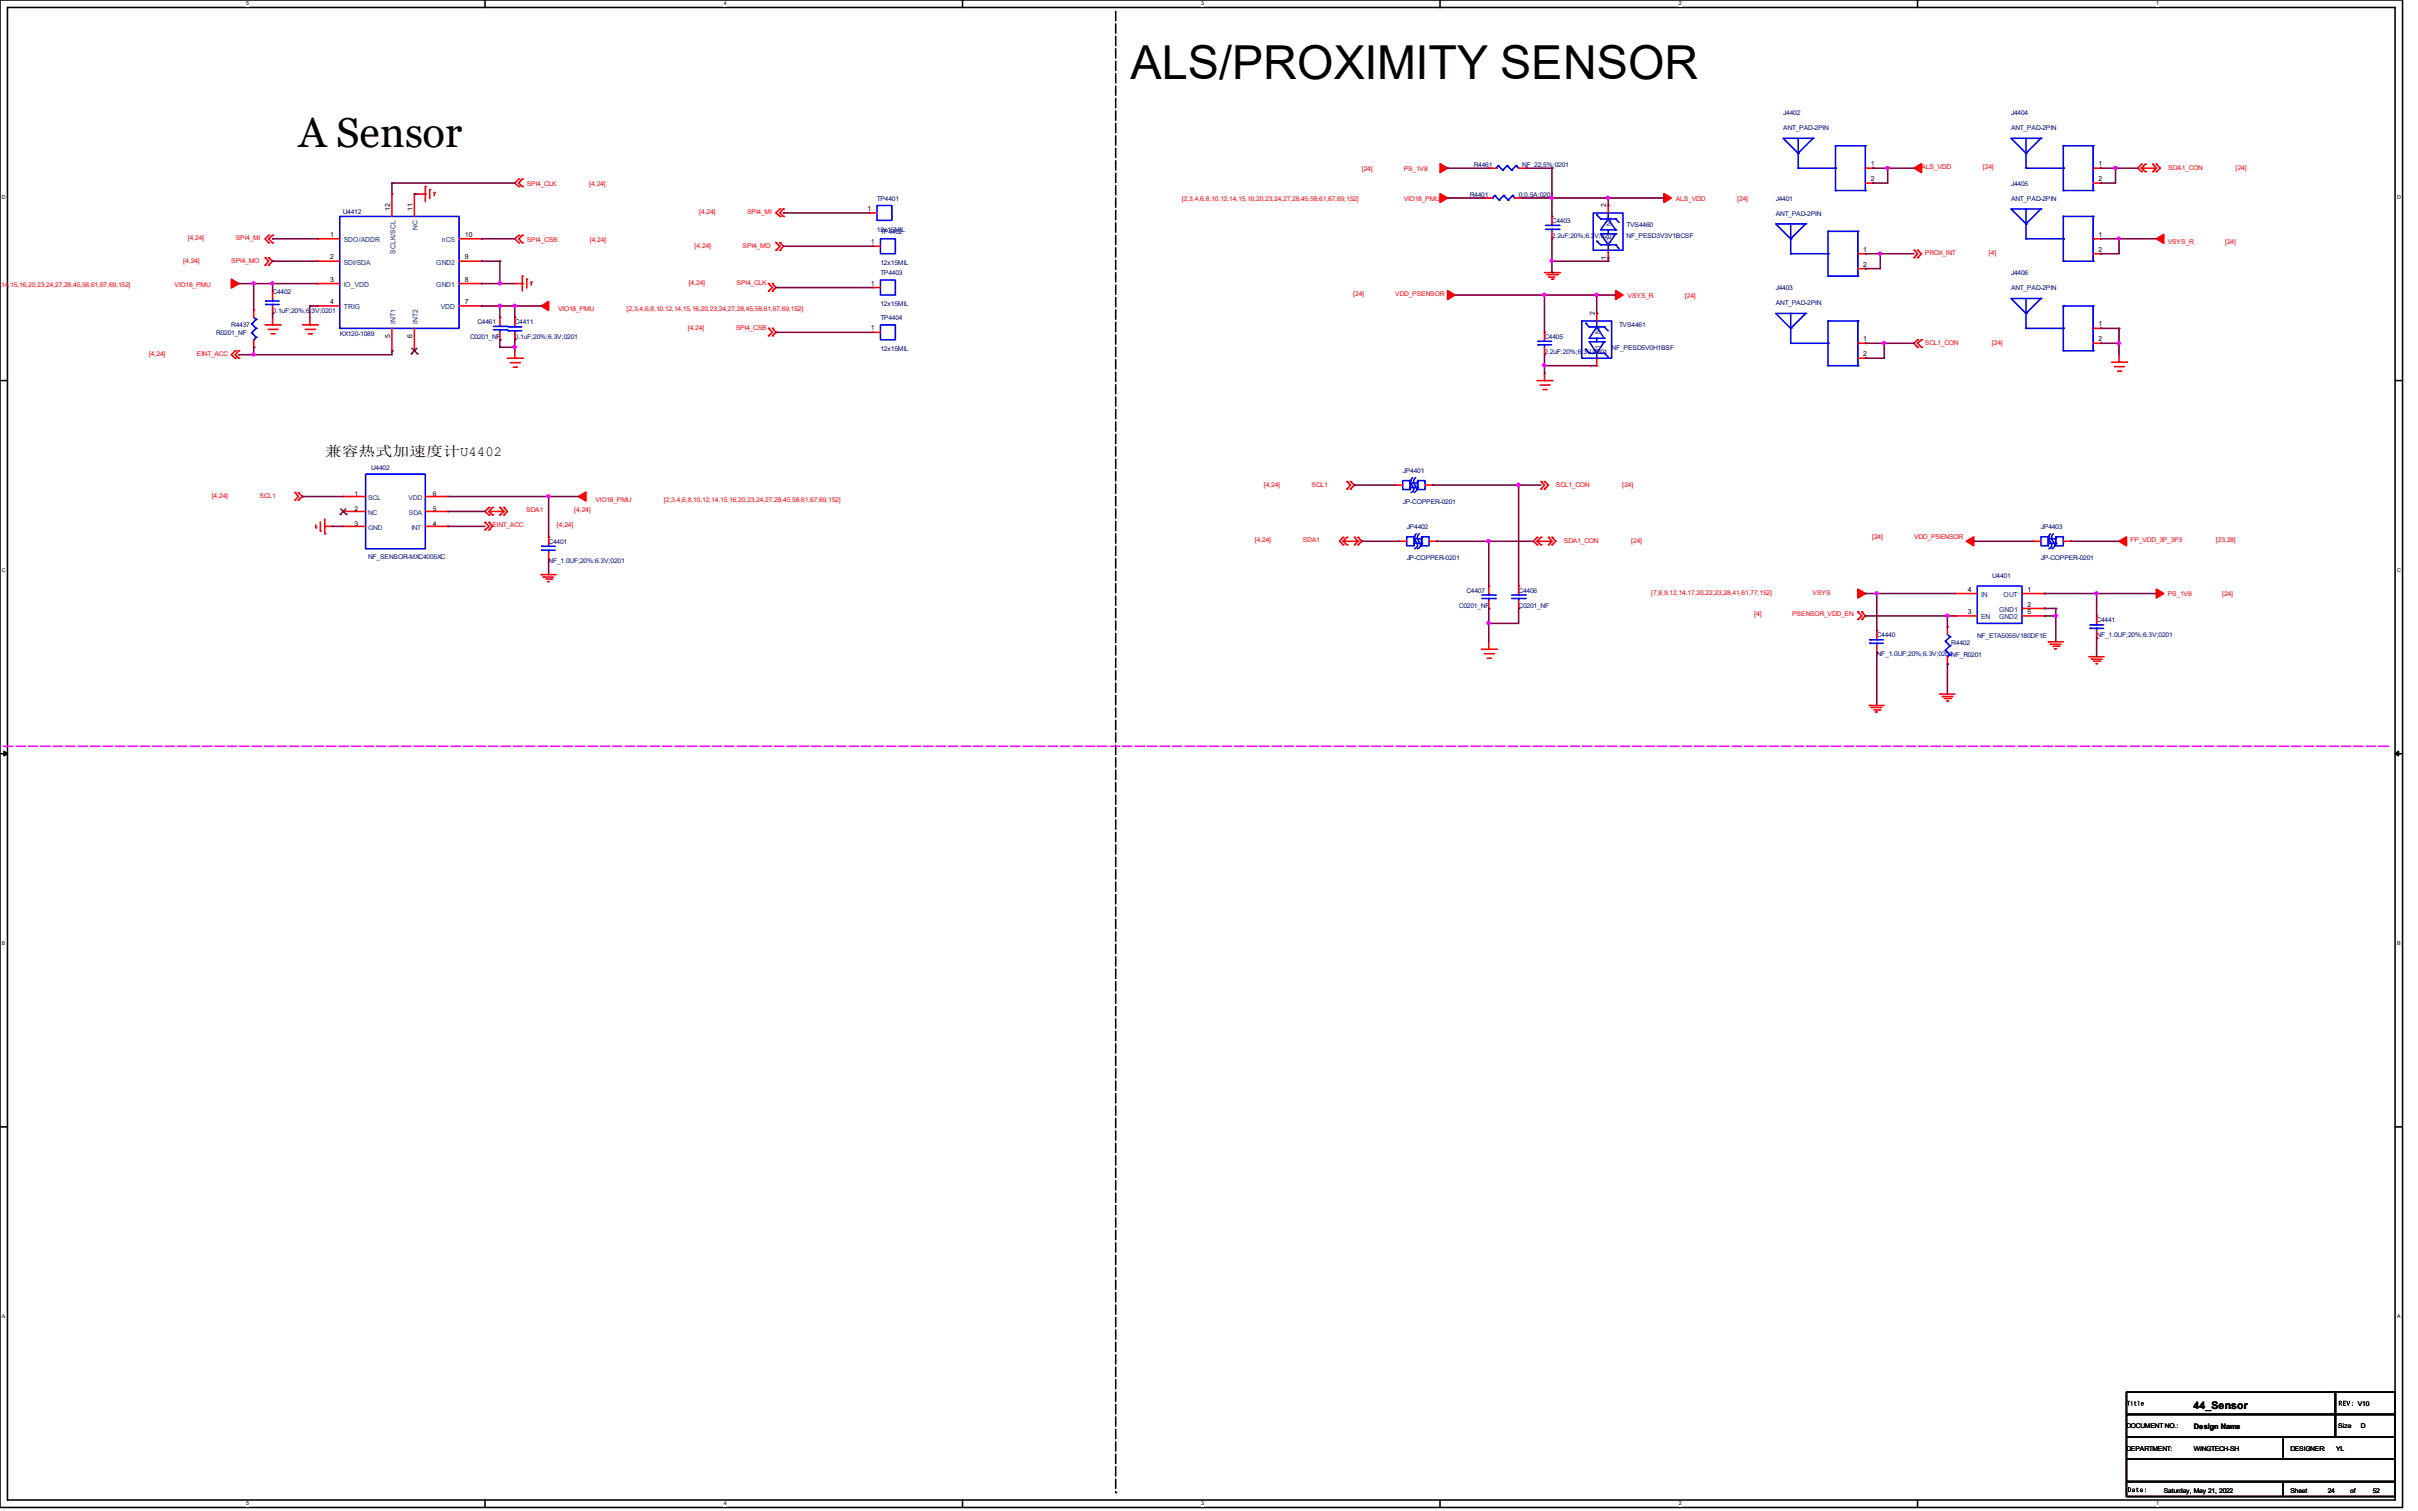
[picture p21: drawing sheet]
<svg xmlns="http://www.w3.org/2000/svg" width="206mm" height="129mm" viewBox="0 0 206 129" stroke-linecap="round" stroke-linejoin="round" font-family="sans-serif">
<defs><g id="words">
<text font-size="4" x="96.2" y="6.7">ALS/PROXIMITY SENSOR</text>
<text font-size="3.6" x="25.4" y="12.5">A Sensor</text>
<text font-size="1.2" x="27.6" y="38.8">兼容热式加速度计U4402</text>
<text font-size=".9" x="186.7" y="119.9">44_Sensor</text>
<g font-size=".6" fill="#000080">
<text x="151.8" y="9.8">J4402</text>
<text x="151.8" y="11.1">ANT_PAD-2PIN</text>
<text x="171.1" y="9.8">J4404</text>
<text x="171.1" y="11.1">ANT_PAD-2PIN</text>
<text x="74.6" y="17.1">TP4401</text>
<text x="125.1" y="16.8">R4401</text>
<text x="125.4" y="14.2">R4461</text>
<text x="129.3" y="16.8">0;0.5A;0201</text>
<text x="129.6" y="14.2">NF_22;5%;0201</text>
<text x="151.1" y="17.1">J4401</text>
<text x="171.1" y="15.8">J4405</text>
<text x="171.1" y="17.1">ANT_PAD-2PIN</text>
<text x="29.2" y="18.2">U4412</text>
<text x="74.6" y="19.7">12x15MIL</text>
<text x="74.9" y="23.4">TP4403</text>
<text x="74.9" y="19.9">TP4402</text>
<text x="74.9" y="22.5">12x15MIL</text>
<text x="132.1" y="19">C4403</text>
<text x="132.1" y="20.2">2.2uF;20%;6.3V;0201</text>
<text x="138.4" y="19.3">TVS4460</text>
<text x="138.4" y="20.2">NF_PESD3V3V1BCSF</text>
<text x="151.1" y="18.3">ANT_PAD-2PIN</text>
<text x="171.1" y="23.4">J4406</text>
<text x="18.4" y="28.5">R0201_NF</text>
<text x="19.7" y="27.9">R4437</text>
<text x="23.2" y="25">C4402</text>
<text x="23.2" y="26.6">0.1uF;20%;6.3V;0201</text>
<text x="28.9" y="28.6">KX120-1089</text>
<text x="40" y="28.8">C0201_NF</text>
<text x="40.6" y="27.6">C4461</text>
<text x="43.8" y="27.6">C4411</text>
<text x="43.8" y="28.8">0.1uF;20%;6.3V;0201</text>
<text x="74.9" y="26.1">12x15MIL</text>
<text x="74.9" y="27.2">TP4404</text>
<text x="74.9" y="29.9">12x15MIL</text>
<text x="131.4" y="28.8">C4405</text>
<text x="137.2" y="29.8">NF_PESD5V0H1BSF</text>
<text x="137.8" y="27.9">TVS4461</text>
<text x="151.1" y="24.7">J4403</text>
<text x="151.1" y="26">ANT_PAD-2PIN</text>
<text x="171.1" y="24.7">ANT_PAD-2PIN</text>
<text x="131.4" y="30.1">2.2uF;20%;6.3V;0201</text>
<text x="31.6" y="40">U4402</text>
<text x="119.4" y="40.3">JP4401</text>
<text x="31.3" y="47.6">NF_SENSOR-MXC4005XC</text>
<text x="46.7" y="46.3">C4401</text>
<text x="46.7" y="47.9">NF_1.0UF;20%;6.3V;0201</text>
<text x="119.4" y="42.9">JP-COPPER-0201</text>
<text x="119.7" y="45">JP4402</text>
<text x="119.7" y="47.6">JP-COPPER-0201</text>
<text x="173.7" y="45">JP4403</text>
<text x="173.7" y="47.6">JP-COPPER-0201</text>
<text x="124.2" y="51.7">C0201_NF</text>
<text x="124.8" y="50.4">C4407</text>
<text x="129.2" y="50.4">C4406</text>
<text x="129.2" y="51.7">C0201_NF</text>
<text x="169.5" y="49.2">U4401</text>
<text x="178.4" y="53">C4441</text>
<text x="159.7" y="54.2">C4440</text>
<text x="159.7" y="55.8">NF_1.0UF;20%;6.3V;0201NF_R0201</text>
<text x="166.1" y="54.9">R4402</text>
<text x="168.3" y="54.3">NF_ETA5055V180DF1E</text>
<text x="178.4" y="54.2">NF_1.0UF;20%;6.3V;0201</text>
</g>
<g font-size=".6">
<text x="33.2" y="17.9" transform="rotate(-90 33.2 17.9)">12</text>
<text x="35.1" y="17.9" transform="rotate(-90 35.1 17.9)">11</text>
<text x="73.8" y="17.9">1</text>
<text x="136.7" y="17.6" transform="rotate(-90 136.7 17.6)">2</text>
<text x="159.2" y="14.1">1</text>
<text x="159.2" y="15.4">2</text>
<text x="178.6" y="14.1">1</text>
<text x="178.6" y="15.4">2</text>
<text x="28.1" y="20.2">1</text>
<text x="28.1" y="22.1">2</text>
<text x="28.1" y="24">3</text>
<text x="39.5" y="20.2">10</text>
<text x="39.5" y="24">8</text>
<text x="39.5" y="22.1">9</text>
<text x="74.1" y="20.8">1</text>
<text x="136.7" y="22.1" transform="rotate(-90 136.7 22.1)">1</text>
<text x="158.6" y="21.4">1</text>
<text x="158.6" y="22.7">2</text>
<text x="178.6" y="20.2">1</text>
<text x="178.6" y="21.4">2</text>
<text x="28.1" y="25.9">4</text>
<text x="33.2" y="28.7" transform="rotate(-90 33.2 28.7)">5</text>
<text x="35.1" y="28.7" transform="rotate(-90 35.1 28.7)">6</text>
<text x="39.5" y="25.9">7</text>
<text x="74.1" y="24.3">1</text>
<text x="74.1" y="28.1">1</text>
<text x="135.7" y="26.8" transform="rotate(-90 135.7 26.8)">2</text>
<text x="158.6" y="29">1</text>
<text x="178.6" y="27.8">1</text>
<text x="178.6" y="29">2</text>
<text x="135.7" y="31.3" transform="rotate(-90 135.7 31.3)">1</text>
<text x="158.6" y="30.3">2</text>
<text x="30.2" y="42.2">1</text>
<text x="30.2" y="43.5">2</text>
<text x="30.2" y="44.7">3</text>
<text x="36.8" y="44.7">4</text>
<text x="36.8" y="43.5">5</text>
<text x="36.8" y="42.2">6</text>
<text x="167.5" y="52.2">3</text>
<text x="167.5" y="50.3">4</text>
<text x="172.6" y="50.3">1</text>
<text x="172.6" y="51.6">2</text>
<text x="172.6" y="52.2">5</text>
<text x="200.7" y="119.6">V10</text>
<text x="181" y="121.5">DOCUMENT NO.:</text>
<text x="181" y="123.5">DEPARTMENT:</text>
<text x="186.7" y="121.6">Design Name</text>
<text x="186.7" y="123.4">WINGTECH-SH</text>
<text x="194.9" y="123.5">DESIGNER:</text>
<text x="198.8" y="123.4">YL</text>
<text x="199" y="121.5">Size</text>
<text x="200.9" y="121.5">D</text>
<text x="184.1" y="127">Saturday, May 21, 2022</text>
<text x="194.9" y="127.1">Sheet</text>
<text x="198.1" y="127.1">24</text>
<text x="200" y="127">of</text>
<text x="201.9" y="127.1">52</text>
</g>
<g font-size=".6" fill="#f00">
<text x="44.8" y="15.8">SPI4_CLK</text>
<text x="50.1" y="15.8">[4,24]</text>
<text x="100.6" y="17.1">[2,3,4,6,8,10,12,14,15,16,20,23,24,27,28,45,58,61,67,69,152]</text>
<text x="115.9" y="14.5">[24]</text>
<text x="119.5" y="17.1">VIO18_PMU</text>
<text x="119.5" y="14.5">PS_1V8</text>
<text x="142.6" y="17.1">ALS_VDD</text>
<text x="147.8" y="17.1">[24]</text>
<text x="163.5" y="14.4">ALS_VDD</text>
<text x="168.8" y="14.4">[24]</text>
<text x="184.5" y="14.5">SDA1_CON</text>
<text x="190.3" y="14.5">[24]</text>
<text x="15.6" y="22.4">[4,24]</text>
<text x="16" y="20.4">[4,24]</text>
<text x="19.7" y="22.4">SPI4_MO</text>
<text x="20.1" y="20.4">SPI4_MI</text>
<text x="44.8" y="20.6">SPI4_CSB</text>
<text x="50.2" y="20.6">[4,24]</text>
<text x="59.1" y="21.1">[4,24]</text>
<text x="59.5" y="18.2">[4,24]</text>
<text x="63.2" y="21.1">SPI4_MO</text>
<text x="63.6" y="18.2">SPI4_MI</text>
<text x="163.8" y="21.7">PROX_INT</text>
<text x="169.3" y="21.7">[4]</text>
<text x="184.5" y="20.7">VSYS_R</text>
<text x="189.4" y="20.7">[24]</text>
<text x="-.8" y="24.4">,12,14,15,16,20,23,24,27,28,45,58,61,67,69,152]</text>
<text x="14.9" y="24.4">VIO18_PMU</text>
<text x="47.5" y="26.5">VIO18_PMU</text>
<text x="53.3" y="26.5">[2,3,4,6,8,10,12,14,15,16,20,23,24,27,28,45,58,61,67,69,152]</text>
<text x="58.5" y="28.1">[4,24]</text>
<text x="58.6" y="24.3">[4,24]</text>
<text x="62.6" y="28.1">SPI4_CSB</text>
<text x="62.7" y="24.3">SPI4_CLK</text>
<text x="115.2" y="25.2">[24]</text>
<text x="118.7" y="25.2">VDD_PSENSOR</text>
<text x="138.5" y="25.3">VSYS_R</text>
<text x="143.4" y="25.3">[24]</text>
<text x="163.8" y="29.3">SCL1_CON</text>
<text x="169.5" y="29.3">[24]</text>
<text x="12.7" y="30.3">[4,24]</text>
<text x="16.8" y="30.3">EINT_ACC</text>
<text x="107.5" y="41.4">[4,24]</text>
<text x="111.6" y="41.4">SCL1</text>
<text x="132.4" y="41.4">SCL1_CON</text>
<text x="138.1" y="41.4">[24]</text>
<text x="18" y="42.3">[4,24]</text>
<text x="22.1" y="42.3">SCL1</text>
<text x="41.9" y="44.9">EINT_ACC</text>
<text x="44.8" y="43.6">SDA1</text>
<text x="47.4" y="44.9">[4,24]</text>
<text x="48.9" y="43.6">[4,24]</text>
<text x="50.7" y="42.7">VIO18_PMU</text>
<text x="56.5" y="42.7">[2,3,4,6,8,10,12,14,15,16,20,23,24,27,28,45,58,61,67,69,152]</text>
<text x="106.8" y="46.1">[4,24]</text>
<text x="110.9" y="46.1">SDA1</text>
<text x="133.1" y="46.2">SDA1_CON</text>
<text x="138.8" y="46.2">[24]</text>
<text x="159.3" y="45.8">[24]</text>
<text x="162.9" y="45.8">VDD_PSENSOR</text>
<text x="181.3" y="46.1">FP_VDD_3P_3P3</text>
<text x="188.6" y="46.1">[23,28]</text>
<text x="140.5" y="50.6">[7,8,9,12,14,17,20,22,23,28,41,61,77,152]</text>
<text x="149.3" y="52.5">[4]</text>
<text x="152.5" y="52.5">PSENSOR_VDD_EN</text>
<text x="154.3" y="50.6">VSYS</text>
<text x="184.5" y="50.7">PS_1V8</text>
<text x="189.1" y="50.7">[24]</text>
</g>
<g font-size=".6" fill="#004080">
<text x="29.3" y="20.6">SDO/ADDR</text>
<text x="29.3" y="22.5">SDI/SDA</text>
<text x="33.7" y="21.6" transform="rotate(-90 33.7 21.6)">SCLK/SCL</text>
<text x="35.5" y="19.6" transform="rotate(-90 35.5 19.6)">NC</text>
<text x="37.1" y="22.5">GND2</text>
<text x="37.6" y="20.6">nCS</text>
<text x="137.2" y="21" transform="rotate(-90 137.2 21)">N1</text>
<text x="137.2" y="19.2" transform="rotate(-90 137.2 19.2)">N2</text>
<text x="29.3" y="24.4">IO_VDD</text>
<text x="29.3" y="26.3">TRIG</text>
<text x="33.7" y="27.6" transform="rotate(-90 33.7 27.6)">INT1</text>
<text x="35.6" y="27.6" transform="rotate(-90 35.6 27.6)">INT2</text>
<text x="37.1" y="24.4">GND1</text>
<text x="37.5" y="26.3">VDD</text>
<text x="136.2" y="28.4" transform="rotate(-90 136.2 28.4)">N2</text>
<text x="136.2" y="30.1" transform="rotate(-90 136.2 30.1)">N1</text>
<text x="31.3" y="42.5">SCL</text>
<text x="31.3" y="43.8">NC</text>
<text x="31.3" y="45.1">GND</text>
<text x="34.8" y="42.5">VDD</text>
<text x="34.8" y="43.8">SDA</text>
<text x="35" y="45.1">INT</text>
<text x="168.6" y="52.7">EN</text>
<text x="168.6" y="50.8">IN</text>
<text x="170.1" y="52.1">GND1</text>
<text x="170.1" y="52.7">GND2</text>
<text x="170.5" y="50.8">OUT</text>
</g>
<g font-size=".5">
<text x="21" y=".5">5</text>
<text x="61.6" y=".5">4</text>
<text x="102.2" y=".5">3</text>
<text x="142.9" y=".5">2</text>
<text x="183.5" y=".5">1</text>
<text x=".2" y="16.9">D</text>
<text x="204" y="16.9">D</text>
<text x=".2" y="48.6">C</text>
<text x="204" y="48.6">C</text>
<text x=".2" y="80.4">B</text>
<text x="204" y="80.4">B</text>
<text x=".2" y="112.1">A</text>
<text x="204" y="112.1">A</text>
<text x="21" y="128.1">5</text>
<text x="61.6" y="128.1">4</text>
<text x="102.2" y="128.1">3</text>
<text x="142.9" y="128.1">2</text>
<text x="183.5" y="128.1">1</text>
</g>
</g></defs>
<path d="M0 0h204.5v128.3h-204.5zM.6 .6h203.2v127h-203.2z" fill="none" stroke="#000" stroke-width=".13"/>
<g fill="#fff">
<path d="M21 .1h.2v.5h-.2z"/>
<path d="M21 127.7h.2v.5h-.2z"/>
</g>
<path d="M41.3 0v.6M41.3 127.6v.7" fill="none" stroke="#000" stroke-width=".13"/>
<g fill="#fff">
<path d="M61.6 .1h.2v.5h-.2z"/>
<path d="M61.6 127.7h.2v.5h-.2z"/>
</g>
<path d="M81.9 0v.6M81.9 127.6v.7" fill="none" stroke="#000" stroke-width=".13"/>
<g fill="#fff">
<path d="M102.2 .1h.2v.5h-.2z"/>
<path d="M102.2 127.7h.2v.5h-.2z"/>
</g>
<path d="M122.6 0v.6M122.6 127.6v.7" fill="none" stroke="#000" stroke-width=".13"/>
<g fill="#fff">
<path d="M142.9 .1h.2v.5h-.2z"/>
<path d="M142.9 127.7h.2v.5h-.2z"/>
</g>
<path d="M163.2 0v.6M163.2 127.6v.7" fill="none" stroke="#000" stroke-width=".13"/>
<g fill="#fff">
<path d="M183.5 .1h.2v.5h-.2z"/>
<path d="M183.5 127.7h.2v.5h-.2z"/>
<path d="M.2 16.5h.3v.5h-.3z"/>
<path d="M204 16.5h.3v.5h-.3z"/>
<path d="M.2 48.3h.3v.5h-.3z"/>
<path d="M204 48.3h.3v.5h-.3z"/>
</g>
<path d="M0 32.4h.6M203.8 32.4h.7" fill="none" stroke="#000" stroke-width=".13"/>
<g fill="#fff">
<path d="M.2 80h.2v.5h-.2z"/>
<path d="M204 80h.3v.5h-.3z"/>
</g>
<path d="M0 64.1h.6M203.8 64.1h.7" fill="none" stroke="#000" stroke-width=".13"/>
<path d="M.3 63.9l.3 .2-.3 .2zM203.8 64.1l.3-.2v.4z" fill="#000" stroke="#000" stroke-width=".13"/>
<g fill="#fff">
<path d="M.2 111.8h.3v.5h-.3z"/>
<path d="M204 111.8h.3v.5h-.3z"/>
</g>
<path d="M0 95.9h.6M203.8 95.9h.7M181 118.4h17.8v2h-17.8zM198.8 118.4h5v2h-5zM181 126.1h13.3v1.2h-13.3zM181 124.2h22.8v1.9h-22.8zM181 122.3h22.8v1.9h-22.8zM181 120.4h17.8v1.9h-17.8zM194.3 126.1h9.5v1.2h-9.5zM194.3 122.3h9.5v1.9h-9.5zM198.8 120.4h5v1.9h-5z" fill="none" stroke="#000" stroke-width=".13"/>
<path d="M95 1v126M95 127h.1" fill="none" stroke="#000" stroke-width=".13" stroke-dasharray=".8 .3"/>
<path d="M.3 63.5h202.9M203.2 63.5h.1" fill="none" stroke="#f0f" stroke-width=".13" stroke-dasharray=".8 .3"/>
<g fill="none" stroke="#f00" stroke-width=".13">
<path d="M33.4 16.5h.1M33.4 16.5v1.9M35.3 16.5h.1M35.3 16.5v1.9M35.6 16.5h.6M36.2 16.5h.1M36.2 15.9h.1M36.2 15.9v1.2M36.6 16.1h.1M36.6 16.1v.8M37 16.4h.1M37 16.4v.2"/>
<path d="M44.2 15.2l-.4 .4 .4 .3M44.2 15.2h.1M44.2 15.9h.1M44.4 15.9h.1M44.4 15.2h.1M44.5 15.2l-.3 .4 .3 .3M66.4 17.8l-.4 .3 .4 .3M66.4 18.4h.1M66.4 17.8h.1M66.7 18.4h.1M66.7 17.8h.1M66.7 17.8l-.3 .3 .3 .3"/>
<path d="M74 18.1h.1M74 18.1h.6M126.4 16.8h.6M126.4 16.8h.1M126.7 14.3h.6M126.7 14.3h.1M128.9 16.8h.6M129.2 14.3h.7M129.5 16.8h.1M129.9 14.3h.1M132.1 18.4h.1M132.1 18.4v.7"/>
<path d="M132.1 19.7v.6M136.9 17.5h.1M136.9 17.5v.6M158.7 14.3h.7M158.7 15.6h.7M159.4 14.3h.1M159.4 15.6h.1M178.1 14.3h.7M178.1 15.6h.7M178.8 14.3h.1M178.8 15.6h.1M182.2 14.6h.1"/>
<path d="M182.2 14h.1M182.2 14.3h.1M182.2 14.3l.4 .3M182.2 14l-.3 .3 .3 .3M182.2 14.3h1.3M182.6 14l-.4 .3M182.6 14h.1M182.6 14.6h.1M183.2 14h.1M183.2 14.6h.1M183.2 14l.3 .3M183.5 14l.4 .3-.4 .3"/>
<path d="M183.5 14h.1M183.5 14.6h.1M183.5 14.3l-.3 .3M20 29.8h.1M20 30.5h.1M20 29.8l-.3 .4 .3 .3M20.3 29.8l-.3 .4 .3 .3M20.3 29.8h.1M20.3 30.5h.1M21.6 26.4h.1M21.6 29.5h.1M21.6 26.4v.6"/>
<path d="M21.6 28.9v.6M22.6 21.9h.1M22.6 22.6h.1M22.6 27.6h1.2M22.6 21.9l.3 .3-.3 .4M22.8 28h.8M22.9 20l-.3 .3 .3 .4M22.9 21.9l.3 .3-.3 .4M22.9 20.7h.1M22.9 20h.1M22.9 22.6h.1M22.9 21.9h.1"/>
<path d="M23.1 28.4h.2M23.2 27.6h.1M23.2 20.7h.1M23.2 20h.1M23.2 26.7h.1M23.2 24.8h.1M23.2 24.8v.6M23.2 26v.7M23.2 27v.6M23.2 20l-.3 .3 .3 .4M23.3 28.4h.1M23.6 28h.1"/>
<path d="M23.8 27.6h.1M25.7 27.6h1.3M26 28h.8M26.2 28.4h.3M26.4 27.6h.1M26.4 27v.6M26.5 28.4h.1M26.8 28h.1M27 27.6h.1M27 20.3h.1M27 22.2h.1M27 24.1h.1"/>
<path d="M27 26h.1M27 24.1h1.9M27 20.3h1.9M27 22.2h1.9M27 26h1.9M33.4 29.8h.1M33.4 27.9v1.9M35.3 29.8h.1M35.3 27.9v1.9M39.1 24.1h1.9M39.1 20.3h1.9M39.1 22.2h1.9"/>
<path d="M39.1 26h1.9M41 26h.1M41 24.1h.1M41 22.2h.1M41 20.3h.1M42.5 27h.1M42.5 28.9h.1M42.5 27v.6M42.5 28.3v.6M43.2 30.5h1.3M43.4 30.9h.8M43.7 31.2h.2"/>
<path d="M43.8 30.5h.1M43.8 28.9h.1M43.8 27h.1M43.8 27v.6M43.8 28.3v.6M43.8 29.8v.7M43.8 24.1h.6M43.9 31.2h.1M44.2 20l-.4 .3 .4 .4M44.2 20h.1M44.2 20.7h.1M44.2 30.9h.1"/>
<path d="M44.4 30.5h.1M44.4 24.1h.1M44.4 23.5h.1M44.4 20.7h.1M44.4 20h.1M44.4 23.5v1.3M44.5 20l-.3 .3 .3 .4M44.8 23.7h.1M44.8 23.7v.8M45.2 24h.1M45.2 24v.3M65.4 24.1h.1"/>
<path d="M65.4 24.8h.1M65.4 27.9h.1M65.4 28.6h.1M65.4 24.1l.3 .4-.3 .3M65.4 27.9l.3 .4-.3 .3M65.7 24.1l.3 .4-.3 .3M65.7 27.9l.3 .4-.3 .3M65.7 24.8h.1M65.7 24.1h.1M65.7 28.6h.1M65.7 27.9h.1M66 20.7h.1"/>
<path d="M66 21.3h.1M66 20.7l.4 .3-.4 .3M66.4 20.7l.3 .3-.3 .3M66.4 21.3h.1M66.4 20.7h.1M74.3 24.5h.6M74.3 21h.6M74.3 28.3h.6M74.3 24.5h.1M74.3 21h.1M74.3 28.3h.1M130.8 32.4h1.3"/>
<path d="M131.1 32.8h.7M131.3 33.1h.3M131.4 32.4h.1M131.4 28.3h.1M131.4 30.2h.1M131.4 23.2h1.3M131.4 28.3v.6M131.4 29.5v.7M131.4 31.8v.6M131.6 33.1h.1M131.7 23.4h.8M131.8 23.6h.1"/>
<path d="M131.8 32.8h.1M131.8 23.6h.5M132 23.7h.2M132.1 32.4h.1M132.1 20.3h.1M132.2 23.7h.1M132.5 23.4h.1M132.7 23.2h.1M135.9 31.1h.1M135.9 26.7h.1M135.9 26.7v.6M135.9 30.5v.6"/>
<path d="M136.9 21.9h.1M136.9 21.3v.6M158.1 30.5h.7M158.1 29.2h.7M158.1 21.6h.7M158.1 22.9h.7M158.7 29.2h.1M158.7 30.5h.1M158.7 21.6h.1M158.7 22.9h.1M162.9 21.3l.3 .3-.3 .3M162.9 21.3h.1"/>
<path d="M162.9 21.9h.1M163.2 21.3l.3 .3-.3 .3M163.2 21.3h.1M163.2 21.9h.1M163.2 29.5h.1M163.2 28.9h.1M163.2 28.9l-.3 .3 .3 .3M163.5 28.9h.1M163.5 29.5h.1M163.5 28.9l-.3 .3 .3 .3M178.1 29.2h.7M178.1 27.9h.7"/>
<path d="M178.1 20.3h.7M178.1 21.6h.7M178.8 27.9h.1M178.8 29.2h.1M178.8 20.3h.1M178.8 21.6h.1M179.7 30.8h1.3M180 31.2h.7M180.2 31.6h.3M180.3 30.8h.1M180.3 30.2v.6M180.5 31.6h.1"/>
<path d="M180.7 31.2h.1M181 30.8h.1M25.1 41.9l.3 .3-.3 .3M25.1 42.5h.1M25.1 41.9h.1M25.4 41.9l.3 .3-.3 .3M25.4 41.9h.1M25.4 42.5h.1M26.9 44.9h.1M26.9 44.7v.2M27.3 45.2h.1M27.3 44.4v.8"/>
<path d="M27.6 44.8h.1M27.6 45.4h.1M27.6 44.2v1.2M27.6 44.8h.7M29.2 44.8h1.9M29.2 43.5h1.9M29.2 42.2h1.9M29.2 42.2h.1M29.2 43.5h.1M29.2 44.8h.1M36.2 44.8h1.9M36.2 43.5h1.9"/>
<path d="M36.2 42.2h1.9M38.1 44.8h.1M38.1 43.5h.1M38.1 42.2h.1M41.3 44.4l.3 .4-.3 .3M41.3 44.4h.1M41.3 45.1h.1M41.6 43.5h1.3M41.6 43.8h.1M41.6 43.2h.1M41.6 43.5h.1M41.6 44.4h.1"/>
<path d="M41.6 45.1h.1M41.6 43.5l.3 .3M41.6 43.2l-.3 .3 .3 .3M41.6 44.4l.3 .4-.3 .3M41.9 43.2l-.3 .3M41.9 43.2h.1M41.9 43.8h.1M42.5 43.2l.4 .3M42.5 43.2h.1M42.5 43.8h.1M42.9 43.2h.1M42.9 43.8h.1"/>
<path d="M42.9 43.5l-.4 .3M42.9 43.2l.3 .3-.3 .3M46.1 48.9h.1M46.1 48.9h1.2M46.2 49.1h.1M46.2 49.1h.9M46.4 49.3h.5M46.6 49.5h.1M46.7 45.7h.1M46.7 47.6h.1M46.7 45.7v.7M46.7 47v.6"/>
<path d="M46.9 49.3h.1M114.3 45.7h.1M114.3 46.4h.1M114.3 46.1l.3 .3M114.3 46.1h1.3M114.3 45.7l-.3 .4 .3 .3M114.6 41l.3 .3-.3 .3M114.6 41.6h.1M114.6 41h.1M114.6 45.7h.1M114.6 46.4h.1M114.6 45.7l-.3 .4"/>
<path d="M114.9 41h.1M114.9 41.6h.1M114.9 41l.4 .3-.4 .3M115.3 45.7l.3 .4M115.3 45.7h.1M115.3 46.4h.1M115.6 45.7l.3 .4-.3 .3M115.6 46.4h.1M115.6 45.7h.1M115.6 46.1h.1M115.6 46.1l-.3 .3M118.7 41.3h.7"/>
<path d="M118.7 41.3h.1M119.1 46.1h.6M119.1 46.1h.1M121.3 41.3h.6M121.6 46.1h.7M121.9 41.3h.1M122.3 46.1h.1M126.1 55.2h1.2M126.3 55.6h.8M126.6 56h.2M126.7 55.2h.1M126.7 49.9h.1"/>
<path d="M126.7 51.8h.1M126.7 49.9v.6M126.7 51.1v.7M126.7 54.6v.6M126.8 56h.1M127.1 55.6h.1M127.3 55.2h.1M129.2 49.9h.1M129.2 51.8h.1M129.2 49.9v.6M129.2 51.1v.7M130.8 46.4h.1"/>
<path d="M130.8 45.7h.1M130.8 46.1h.1M130.8 46.1l.3 .3M130.8 45.7l-.3 .4 .3 .3M130.8 46.1h1.3M131.1 45.7l-.3 .4M131.1 41l.3 .3-.3 .3M131.1 41h.1M131.1 41.6h.1M131.1 45.7h.1M131.1 46.4h.1M131.4 41l.4 .3-.4 .3"/>
<path d="M131.4 41h.1M131.4 41.6h.1M131.8 45.7l.3 .4M131.8 45.7h.1M131.8 46.4h.1M132.1 45.7l.3 .4-.3 .3M132.1 45.7h.1M132.1 46.4h.1M132.1 46.1l-.3 .3M158.1 52.1l.4 .3-.4 .3M158.1 52.1h.1M158.1 52.7h.1"/>
<path d="M158.5 52.1l.2 .3-.2 .3M158.5 52.7h.1M158.5 52.1h.1M159.7 53.7h.1M159.7 55.6h.1M159.7 53.7v.6M159.7 54.9v.7M165.1 59.1h.1M165.1 59.1h1.3M165.3 59.3h.9M165.3 59.3h.1M165.5 59.4h.5"/>
<path d="M165.7 59.6h.1M165.7 53.3h.1M165.7 56.5h.1M165.7 53.3v.7M165.7 55.9v.6M166 59.4h.1M166.4 50.5h1.9M166.4 52.4h1.9M166.4 52.4h.1M166.4 50.5h.1M172.1 50.5h1.9M172.1 51.8h1.9"/>
<path d="M172.1 52.4h1.9M173.1 46.1h.6M173.1 46.1h.1M174 50.5h.1M174 51.8h.1M174 52.4h.1M174.3 54.6h.1M174.3 54.6h1.3M174.5 54.8h.9M174.5 54.8h.1M174.7 55h.5M174.9 55.2h.1"/>
<path d="M175.2 55h.1M175.6 46.1h.6M176.2 46.1h.1M177.8 55.9h.1M177.8 55.9h1.3M178 56.1h.9M178 56.1h.1M178.2 56.3h.5M178.4 56.5h.1M178.4 52.4h.1M178.4 54.3h.1M178.4 52.4v.6"/>
<path d="M178.4 53.7v.6M178.7 56.3h.1M159.1 60h.1M159.1 60h1.3M159.3 60.2h.8M159.3 60.2h.1M159.5 60.4h.5M159.6 60.6h.1M159.6 60.6h.2M160 60.4h.1"/>
</g>
<g fill="#f00" stroke="#f00" stroke-width=".13">
<path d="M19.7 23.7l.6 .4-.6 .4z" fill-rule="evenodd"/>
<path d="M46.1 26l.6-.3v.7z" fill-rule="evenodd"/>
<path d="M122.6 16.5l.6 .3-.6 .4z" fill-rule="evenodd"/>
<path d="M141.6 16.5l.6 .3-.6 .4z" fill-rule="evenodd"/>
<path d="M123.2 24.7l.6 .4-.6 .4z" fill-rule="evenodd"/>
<path d="M137.5 24.7l.6 .4-.6 .4z" fill-rule="evenodd"/>
<path d="M162.9 14.3l.6-.4v.8z" fill-rule="evenodd"/>
<path d="M183.5 20.3l.6-.4v.8z" fill-rule="evenodd"/>
<path d="M158.1 50.1l.7 .4-.7 .4z" fill-rule="evenodd"/>
<path d="M167.3 46.1l.7-.4v.7z" fill-rule="evenodd"/>
<path d="M122.6 13.9l.6 .4-.6 .4z" fill-rule="evenodd"/>
<path d="M183.5 50.1l.7 .4-.7 .4z" fill-rule="evenodd"/>
<path d="M180.3 46.1l.7-.4v.7z" fill-rule="evenodd"/>
<path d="M49.2 42.2l.7-.3v.7z" fill-rule="evenodd"/>
</g>
<g fill="#000">
<path d="M181 119.2h.3l-.1 .1v.3l-.1-.3zM181.4 119.2l.1 .1zM181.3 119.3h.2v.3l-.1-.2zM181.7 119.2l.1 .1-.1 .1v.1l.1 .1-.1-.1v-.1h-.1zM181.9 119.2h.2v.4l-.1-.4zM182.2 119.3h.2v.1v.1h-.2h.1h.1a.14 .14 0 0 1-.2 .1 .15 .15 0 0 1 0-.3zM182.3 119.4h.1z"/>
<path d="M181 119.2h.3l-.1 .1v.3l-.1-.3zM181.4 119.2l.1 .1zM181.3 119.3h.2v.3l-.1-.2zM181.7 119.2l.1 .1-.1 .1v.1l.1 .1-.1-.1v-.1h-.1zM181.9 119.2h.2v.4l-.1-.4zM182.2 119.3h.2v.1v.1h-.2h.1h.1a.14 .14 0 0 1-.2 .1 .15 .15 0 0 1 0-.3zM182.3 119.4h.1z"/>
<path d="M181 119.2h.3l-.1 .1v.3l-.1-.3zM181.4 119.2l.1 .1zM181.3 119.3h.2v.3l-.1-.2zM181.7 119.2l.1 .1-.1 .1v.1l.1 .1-.1-.1v-.1h-.1zM181.9 119.2h.2v.4l-.1-.4zM182.2 119.3h.2v.1v.1h-.2h.1h.1a.14 .14 0 0 1-.2 .1 .15 .15 0 0 1 0-.3zM182.3 119.4h.1z"/>
<path d="M199.1 119.2h.2v.1l-.1 .1 .1 .2-.2-.2v.2zM199.1 119.2v.2l.1-.1zM199.4 119.2h.2h-.1v.2h.1h-.1v.1l.1 .1h-.2zM199.7 119.2l.2 .3 .1-.3-.1 .4zM200.2 119.3v.1zM200.2 119.5v.1z"/>
<path d="M199.1 119.2h.2v.1l-.1 .1 .1 .2-.2-.2v.2zM199.1 119.2v.2l.1-.1zM199.4 119.2h.2h-.1v.2h.1h-.1v.1l.1 .1h-.2zM199.7 119.2l.2 .3 .1-.3-.1 .4zM200.2 119.3v.1zM200.2 119.5v.1z"/>
<path d="M199.1 119.2h.2v.1l-.1 .1 .1 .2-.2-.2v.2zM199.1 119.2v.2l.1-.1zM199.4 119.2h.2h-.1v.2h.1h-.1v.1l.1 .1h-.2zM199.7 119.2l.2 .3 .1-.3-.1 .4zM200.2 119.3v.1zM200.2 119.5v.1z"/>
<path d="M181.1 126.6a.21 .21 0 0 1 .3 .2 .21 .21 0 0 1-.3 .2zM181.2 126.6v.3h.1a.16 .16 0 0 0 0-.2 .16 .16 0 0 0-.1-.1zM181.5 126.7h.2v.3l-.2-.1v-.1h.1v-.1l-.2 .1zM181.5 126.9a.07 .07 0 0 0 .1 0 .07 .07 0 0 0-.1 0zM181.8 126.7l.1-.1v.1h.1h-.1v.2l.1 .1-.1-.1zM182.1 126.7h.2l.1 .1h-.2v.1h.2a.14 .14 0 0 1-.2 0 .14 .14 0 0 1-.1-.2zM182.2 126.7v.1h.1zM182.6 126.9v.1z"/>
<path d="M181.1 126.6a.21 .21 0 0 1 .3 .2 .21 .21 0 0 1-.3 .2zM181.2 126.6v.3h.1a.16 .16 0 0 0 0-.2 .16 .16 0 0 0-.1-.1zM181.5 126.7h.2v.3l-.2-.1v-.1h.1v-.1l-.2 .1zM181.5 126.9a.07 .07 0 0 0 .1 0 .07 .07 0 0 0-.1 0zM181.8 126.7l.1-.1v.1h.1h-.1v.2l.1 .1-.1-.1zM182.1 126.7h.2l.1 .1h-.2v.1h.2a.14 .14 0 0 1-.2 0 .14 .14 0 0 1-.1-.2zM182.2 126.7v.1h.1zM182.6 126.9v.1z"/>
<path d="M181.1 126.6a.21 .21 0 0 1 .3 .2 .21 .21 0 0 1-.3 .2zM181.2 126.6v.3h.1a.16 .16 0 0 0 0-.2 .16 .16 0 0 0-.1-.1zM181.5 126.7h.2v.3l-.2-.1v-.1h.1v-.1l-.2 .1zM181.5 126.9a.07 .07 0 0 0 .1 0 .07 .07 0 0 0-.1 0zM181.8 126.7l.1-.1v.1h.1h-.1v.2l.1 .1-.1-.1zM182.1 126.7h.2l.1 .1h-.2v.1h.2a.14 .14 0 0 1-.2 0 .14 .14 0 0 1-.1-.2zM182.2 126.7v.1h.1zM182.6 126.9v.1z"/>
</g>
<g fill="none" stroke="#00f" stroke-width=".13">
<path d="M28.9 18.4h10.2v9.5h-10.2zM74.6 17.5h1.3v1.3h-1.3zM127 16.8h.1M127.2 16.6l.4 .4M127.2 16.6h.1M127.2 16.6l-.2 .2M127.3 14.3h.1M127.5 14.1l.4 .4M127.5 14.1h.1M127.5 14.1l-.2 .2M127.6 17h.1M127.9 14.5h.1"/>
<path d="M128 16.6l.4 .4M128 16.6h.1M128 16.6l-.4 .4M128.3 14.1l.4 .4M128.3 14.1h.1M128.3 14.1l-.4 .4M128.4 17h.1M128.7 14.5h.1M128.7 16.6l.2 .2M128.7 16.6h.1M128.7 16.6l-.3 .4M129 14.1l.2 .2"/>
<path d="M129 14.1h.1M129 14.1l-.3 .4M131.5 19.5h1.2M131.5 19.2h1.2M132.1 19.2h.1M132.1 19.5h.1M132.1 19.1v.1M132.1 19.5v.2M132.7 19.5h.1M132.7 19.2h.1M135.6 18.1h2.5v3.2h-2.5zM135.9 18.3l.3 .3"/>
<path d="M135.9 18.3h.1M136.2 18.6h.1M136.2 19.6h.1M136.2 19.6h1.3M136.2 18.6h1.3M136.9 18.6h.1M136.9 19.6h.1M136.9 18.6l-.7 1M136.9 18.1v.5M136.9 19.6v.3M136.9 18.6l.6 1M137.5 19.9l-.6 .9"/>
<path d="M137.5 19.9h-1.3l.7 .9M137.5 18.6l.3 .3M137.5 18.6h.1M137.5 19.6h.1M137.5 19.9h.1M152.4 19.1v2.5M153 13h.1M153 14.3h.1M153 11.8v2.5M153 14.3h3.2M153.7 19.1h-2.6l1.3 1.2M153.7 19.1h.1"/>
<path d="M153.7 19.1l-1.3 1.2M154.3 11.8h.1M154.3 11.8l-1.3 1.2M154.3 11.8h-2.5l1.2 1.2M155.6 19.7h.1M155.6 19.7v3.8M155.6 19.7h2.5M156.2 14.3h.1M156.2 12.4h.1M156.2 16.2h.1M156.2 12.4v3.8M156.2 12.4h2.5"/>
<path d="M156.2 16.2h2.5M158.1 19.7h.1M158.1 19.7v3.8M158.7 12.4h.1M158.7 16.2h.1M158.7 14.3h.1M158.7 12.4v3.8M172.4 13h.1M172.4 14.3h.1M172.4 19.1h.1M172.4 11.8v2.5M172.4 17.8v2.5"/>
<path d="M172.4 14.3h3.2M173.7 11.8h.1M173.7 17.8h.1M173.7 11.8l-1.3 1.2M173.7 17.8l-1.3 1.2M173.7 11.8h-2.5l1.2 1.2M173.7 17.8h-2.5l1.2 1.2M175.6 16.2h2.5M175.6 14.3h.1M175.6 12.4h.1M175.6 16.2h.1M175.6 18.4h.1"/>
<path d="M175.6 12.4v3.8M175.6 18.4v3.8M175.6 12.4h2.5M175.6 18.4h2.5M178.1 12.4h.1M178.1 16.2h.1M178.1 14.3h.1M178.1 18.4h.1M178.1 12.4v3.8M178.1 18.4v3.8M21.4 27.6h.1M21.4 28.3h.1"/>
<path d="M21.4 27.6l.4 .3M21.4 28.3l.4 .4M21.6 28.9h.1M21.6 27l.2 .2M21.8 27.2h.1M21.8 27.9h.1M21.8 28.7h.1M21.8 27.2l-.4 .4M21.8 27.9l-.4 .4M21.8 28.7l-.2 .2M22.6 25.6h1.1M22.6 25.9h1.1"/>
<path d="M22.6 25.6h.1M22.6 25.9h.1M23.2 25.9h.1M23.2 25.6h.1M23.2 25.4v.2M23.2 25.9v.1M42 28.1h1.1M42 27.8h1.1M42.5 27.8h.1M42.5 28.1h.1M42.5 27.6v.2M42.5 28.1v.2"/>
<path d="M43.1 28.1h.1M43.1 27.8h.1M43.3 27.8h1.1M43.3 28.2h1.1M43.3 27.8h.1M43.3 28.2h.1M43.8 28.2h.1M43.8 27.8h.1M43.8 27.6v.2M43.8 28.2v.1M74.9 23.8h1.3v1.3h-1.3zM74.9 20.3h1.3v1.3h-1.3z"/>
<path d="M74.9 27.6h1.3v1.3h-1.3zM130.9 29.3h1.1M130.9 29h1.1M130.9 29.3h.1M130.9 29h.1M131.4 29h.1M131.4 29.3h.1M131.4 28.9v.1M131.4 29.3v.2M134.6 27.3h2.6v3.2h-2.6zM135 27.5l.3 .3M135 29.7l.3 .4"/>
<path d="M135 27.5h.1M135 29.7h.1M135.3 27.8h.1M135.3 28.8h.1M135.3 30.1h.1M135.3 28.8h1.2M135.3 27.8h1.2M135.3 30.1h1.2M135.9 27.8l.6 1M135.9 20.5l.3 .3M135.9 20.5h.1M135.9 27.8h.1"/>
<path d="M135.9 28.8h.1M135.9 30.1h.1M135.9 30.5h.1M135.9 27.8l-.6 1M135.9 27.3v.5M135.9 28.8v.3M135.9 30.1v.4M136.2 20.8h.1M136.2 20.8h1.3M136.5 27.8l.4 .4M136.5 30.1l.4 .3M136.5 29.1h-1.2l.6 1"/>
<path d="M136.5 27.8h.1M136.5 28.8h.1M136.5 29.1h.1M136.5 30.1h.1M136.5 29.1l-.6 1M136.9 20.8h.1M136.9 21.3h.1M136.9 20.8v.5M137.5 20.8l.3 .4M137.5 20.8h.1M152.4 27.9h.1M152.4 29.2h.1"/>
<path d="M152.4 20.3h.1M152.4 21.6h.1M152.4 26.7v2.5M152.4 29.2h3.2M152.4 21.6h3.2M153.7 26.7h-2.6l1.3 1.2M153.7 26.7h.1M153.7 26.7l-1.3 1.2M155.6 29.2h.1M155.6 27.3h.1M155.6 31.1h.1M155.6 21.6h.1"/>
<path d="M155.6 23.5h.1M155.6 27.3v3.8M155.6 27.3h2.5M155.6 31.1h2.5M155.6 23.5h2.5M158.1 27.3h.1M158.1 31.1h.1M158.1 29.2h.1M158.1 23.5h.1M158.1 21.6h.1M158.1 27.3v3.8M172.4 26.7h.1"/>
<path d="M172.4 27.9h.1M172.4 20.3h.1M172.4 25.4v2.5M172.4 27.9h3.2M172.4 20.3h3.2M173.7 25.4h.1M173.7 25.4l-1.3 1.3M173.7 25.4h-2.5l1.2 1.3M175.6 29.8h2.5M175.6 22.2h2.5M175.6 27.9h.1M175.6 26h.1"/>
<path d="M175.6 29.8h.1M175.6 20.3h.1M175.6 22.2h.1M175.6 26v3.8M175.6 26h2.5M178.1 26h.1M178.1 29.8h.1M178.1 27.9h.1M178.1 22.2h.1M178.1 20.3h.1M178.1 26v3.8M31.1 40.3h5.1v6.4h-5.1z"/>
<path d="M46.1 46.8h.1M46.1 46.5h.1M46.1 46.8h1.1M46.1 46.5h1.1M46.7 46.5h.1M46.7 46.8h.1M46.7 46.4v.1M46.7 46.8v.2M119.4 40.9h.6v.8h-.6zM119.7 45.7h.7v.7h-.7zM120 41.1h.6v.4h-.6zM120 41.5h.1"/>
<path d="M120 40.9h.1M120 40.9v.2M120 41.5v.2M120.2 40.6l-.1 .3 .2 .8-.2 .2M120.4 45.8h.6v.4h-.6zM120.4 46.2h.1M120.4 45.7h.1M120.4 45.7v.1M120.4 46.2v.2M120.5 40.6l-.2 .3 .3 .8-.2 .2M120.5 45.4l-.1 .3 .2 .8-.2 .2M120.6 40.9h.7v.8h-.7z"/>
<path d="M120.6 41.5h.1M120.6 40.9h.1M120.6 40.9v.2M120.6 41.5v.2M120.8 45.4l-.2 .3 .3 .8-.3 .2M121 46.2h.1M121 45.7h.1M121 45.7v.1M121 46.2v.2M121 45.7h.6v.7h-.6zM126.1 50.9h1.2M126.1 50.6h1.2"/>
<path d="M126.7 50.6h.1M126.7 50.9h.1M126.7 50.5v.1M126.7 50.9v.2M127.3 50.9h.1M127.3 50.6h.1M128.7 50.9h1.1M128.7 50.6h1.1M129.2 50.6h.1M129.2 50.9h.1M129.2 50.5v.1M129.2 50.9v.2"/>
<path d="M129.8 50.9h.1M129.8 50.6h.1M159.1 54.7h.1M159.1 54.4h.1M159.1 54.7h1.2M159.1 54.4h1.2M159.7 54.4h.1M159.7 54.7h.1M159.7 54.3v.1M159.7 54.7v.2M165.6 54.6h.1M165.6 55.3h.1"/>
<path d="M165.6 54.6l.3 .3M165.6 55.3l.3 .4M165.7 55.9h.1M165.7 54l.2 .2M165.9 54.2h.1M165.9 54.9h.1M165.9 55.7h.1M165.9 54.2l-.3 .4M165.9 54.9l-.3 .4M165.9 55.7l-.2 .2M168.3 49.9h3.8v3.1h-3.8zM173.7 45.7h.6v.7h-.6z"/>
<path d="M174.3 45.8h.7v.4h-.7zM174.3 46.2h.1M174.3 45.7h.1M174.3 45.7v.1M174.3 46.2v.2M174.5 45.4l-.2 .3 .3 .8-.2 .2M174.8 45.4l-.2 .3 .3 .8-.3 .2M175 46.2h.1M175 45.7h.1M175 45.7v.1M175 46.2v.2M175 45.7h.6v.7h-.6z"/>
<path d="M177.9 53.5h.1M177.9 53.2h.1M177.9 53.5h1.1M177.9 53.2h1.1M178.4 53.2h.1M178.4 53.5h.1M178.4 53v.2M178.4 53.5v.2"/>
</g>
<path d="M35 30.1h.1M35.1 29.6l.4 .5M35.5 29.6l-.5 .5M35.5 30.1h.1M29 43.8h.1M29 43.3l.5 .5M29.4 43.3l-.4 .5M29.5 43.8h.1" fill="none" stroke="#804000" stroke-width=".13"/>
<g fill="none" stroke="#800040" stroke-width=".13">
<path d="M33.4 15.6h10.4M33.4 15.6h.1M33.4 15.6v.9M35.3 16.5h.1M35.3 16.5h.3M66.7 18.1h7.3M66.7 18.1h.1M123.2 14.3h3.5M123.2 16.8h.1M123.2 14.3h.1M123.2 16.8h3.2M129.5 16.8h12.1"/>
<path d="M129.5 16.8h.1M129.9 14.3h2.2M132.1 16.8h.1M132.1 14.3h.1M132.1 14.3v4.1M136.9 16.8h.1M136.9 16.8v.7M141.6 16.8h.1M159.4 14.3h.1M159.4 15.6h.1M159.4 14.3h3.5M160.7 14.3h.1"/>
<path d="M160.7 14.3v1.3h-1.3M178.8 14.3h3.1M178.8 14.3h.1M178.8 15.6h.1M180 14.3h.1M180 14.3v1.3h-1.2M20.3 24.1h.1M20.3 30.2h.1M20.3 24.1h6.7M21.6 24.1h.1M21.6 29.5h.1M21.6 30.2h.1"/>
<path d="M21.6 24.1v2.3M21.6 29.5v.7M23.2 22.2h3.8M23.2 20.3h3.8M23.2 22.2h.1M23.2 24.1h.1M23.2 26.7h.1M23.2 20.3h.1M23.2 24.1v.7M23.2 26.7v.3M26.4 26h.6M26.4 26h.1"/>
<path d="M26.4 26v1M33.4 29.8h.1M33.4 29.8v.4h-13.1M41 20.3h2.8M41 24.1h2.8M41 22.2h1.5M41 26h5.1M41 24.1h.1M41 22.2h.1M41 20.3h.1M41 26h.1M42.5 29.5h1.3"/>
<path d="M42.5 22.2h.1M42.5 26h.1M42.5 28.9h.1M42.5 29.5h.1M42.5 24.1h.1M42.5 22.2v1.9M42.5 26v1M42.5 28.9v.6M43.8 26h.1M43.8 28.9h.1M43.8 29.5h.1M43.8 26v1"/>
<path d="M43.8 28.9v.9M66 24.5h.1M66 28.3h.1M66 24.5h8.3M66 28.3h8.3M66.7 21h.1M66.7 21h7.6M123.8 25.1h13.7M131.4 25.1h.1M131.4 31.1h.1M131.4 31.8h.1M131.4 25.1v3.2"/>
<path d="M131.4 30.2v1.6M131.4 31.1h4.5M132.1 22.2h4.8M132.1 22.2h.1M132.1 23.2h.1M132.1 20.3v2.9M135.9 25.1h.1M135.9 26.7h.1M135.9 25.1v1.6M136.9 22.2h.1M136.9 21.9v.3M158.7 29.2h4.2"/>
<path d="M158.7 21.6h.1M158.7 22.9h.1M158.7 29.2h.1M158.7 30.5h.1M158.8 21.6h4.1M160 21.6h.1M160 21.6v1.3h-1.2M160.4 29.2h.1M160.4 29.2v1.3h-1.7M178.8 20.3h.1M178.8 21.6h.1M178.8 27.9h.1"/>
<path d="M178.8 29.2h.1M178.8 20.3h4.7M178.8 27.9h1.5M178.8 29.2h1.5M180.3 20.3h.1M180.3 27.9h.1M180.3 29.2h.1M180.3 20.3v1.3h-1.5M180.3 27.9v2.3M25.7 42.2h.1M25.7 42.2h3.5M28.3 44.8h.9"/>
<path d="M28.3 44.8h.1M38.1 43.5h.1M38.1 44.8h.1M38.1 42.2h11.1M38.1 43.5h3.2M38.1 44.8h3.2M46.7 42.2h.1M46.7 47.6h.1M46.7 42.2v3.5M46.7 47.6v1.3M115.3 41.3h3.4M115.3 41.3h.1"/>
<path d="M115.9 46.1h.1M115.9 46.1h3.2M121.9 41.3h9.2M121.9 41.3h.1M122.3 46.1h.1M122.3 46.1h8.2M126.7 46.1h.1M126.7 51.8h.1M126.7 53h.1M126.7 46.1v3.8M126.7 51.8v2.8M129.2 41.3h.1"/>
<path d="M129.2 51.8h.1M129.2 41.3v8.6M129.2 51.8v1.2h-2.5M158.7 52.4h7.7M158.7 50.5h.1M158.7 52.4h.1M158.8 50.5h7.6M159.7 50.5h.1M159.7 55.6h.1M159.7 50.5v3.2M159.7 55.6v4.4M165.7 52.4h.1"/>
<path d="M165.7 56.5h.1M165.7 52.4v.9M165.7 56.5v2.6M168 46.1h5.1M168 46.1h.1M174 50.5h9.5M174 51.8h1M174 52.4h1M174 50.5h.1M174 51.8h.1M174 52.4h.1M175 51.8h.1"/>
<path d="M175 52.4h.1M175 51.8v2.8M176.2 46.1h.1M176.2 46.1h4.1M178.4 50.5h.1M178.4 54.3h.1M178.4 50.5v1.9M178.4 54.3v1.6"/>
</g>
<g fill="#f0f" stroke="#f0f" stroke-width=".13">
<circle cx="42.5" cy="24.1" r=".11"/>
<circle cx="42.5" cy="26" r=".11"/>
<circle cx="23.2" cy="24.1" r=".11"/>
<circle cx="43.8" cy="26" r=".11"/>
<circle cx="43.8" cy="29.5" r=".11"/>
<circle cx="21.6" cy="24.1" r=".11"/>
<circle cx="21.6" cy="30.2" r=".11"/>
<circle cx="131.4" cy="25.1" r=".11"/>
<circle cx="135.9" cy="25.1" r=".11"/>
<circle cx="160.6" cy="14.3" r=".11"/>
<circle cx="180" cy="14.3" r=".11"/>
<circle cx="180.3" cy="20.3" r=".11"/>
<circle cx="160" cy="21.6" r=".11"/>
<circle cx="129.2" cy="41.3" r=".11"/>
<circle cx="160.3" cy="29.2" r=".11"/>
<circle cx="180.3" cy="29.2" r=".11"/>
<circle cx="126.7" cy="46" r=".11"/>
<circle cx="126.7" cy="53" r=".11"/>
<circle cx="159.7" cy="50.5" r=".11"/>
<circle cx="165.7" cy="52.4" r=".11"/>
<circle cx="174.9" cy="52.4" r=".11"/>
<circle cx="132.1" cy="22.2" r=".11"/>
<circle cx="136.8" cy="16.8" r=".11"/>
<circle cx="132.1" cy="16.8" r=".11"/>
<circle cx="131.4" cy="31.1" r=".11"/>
<circle cx="178.4" cy="50.5" r=".11"/>
<circle cx="46.7" cy="42.2" r=".11"/>
</g>
<use href="#words"/>
</svg>
